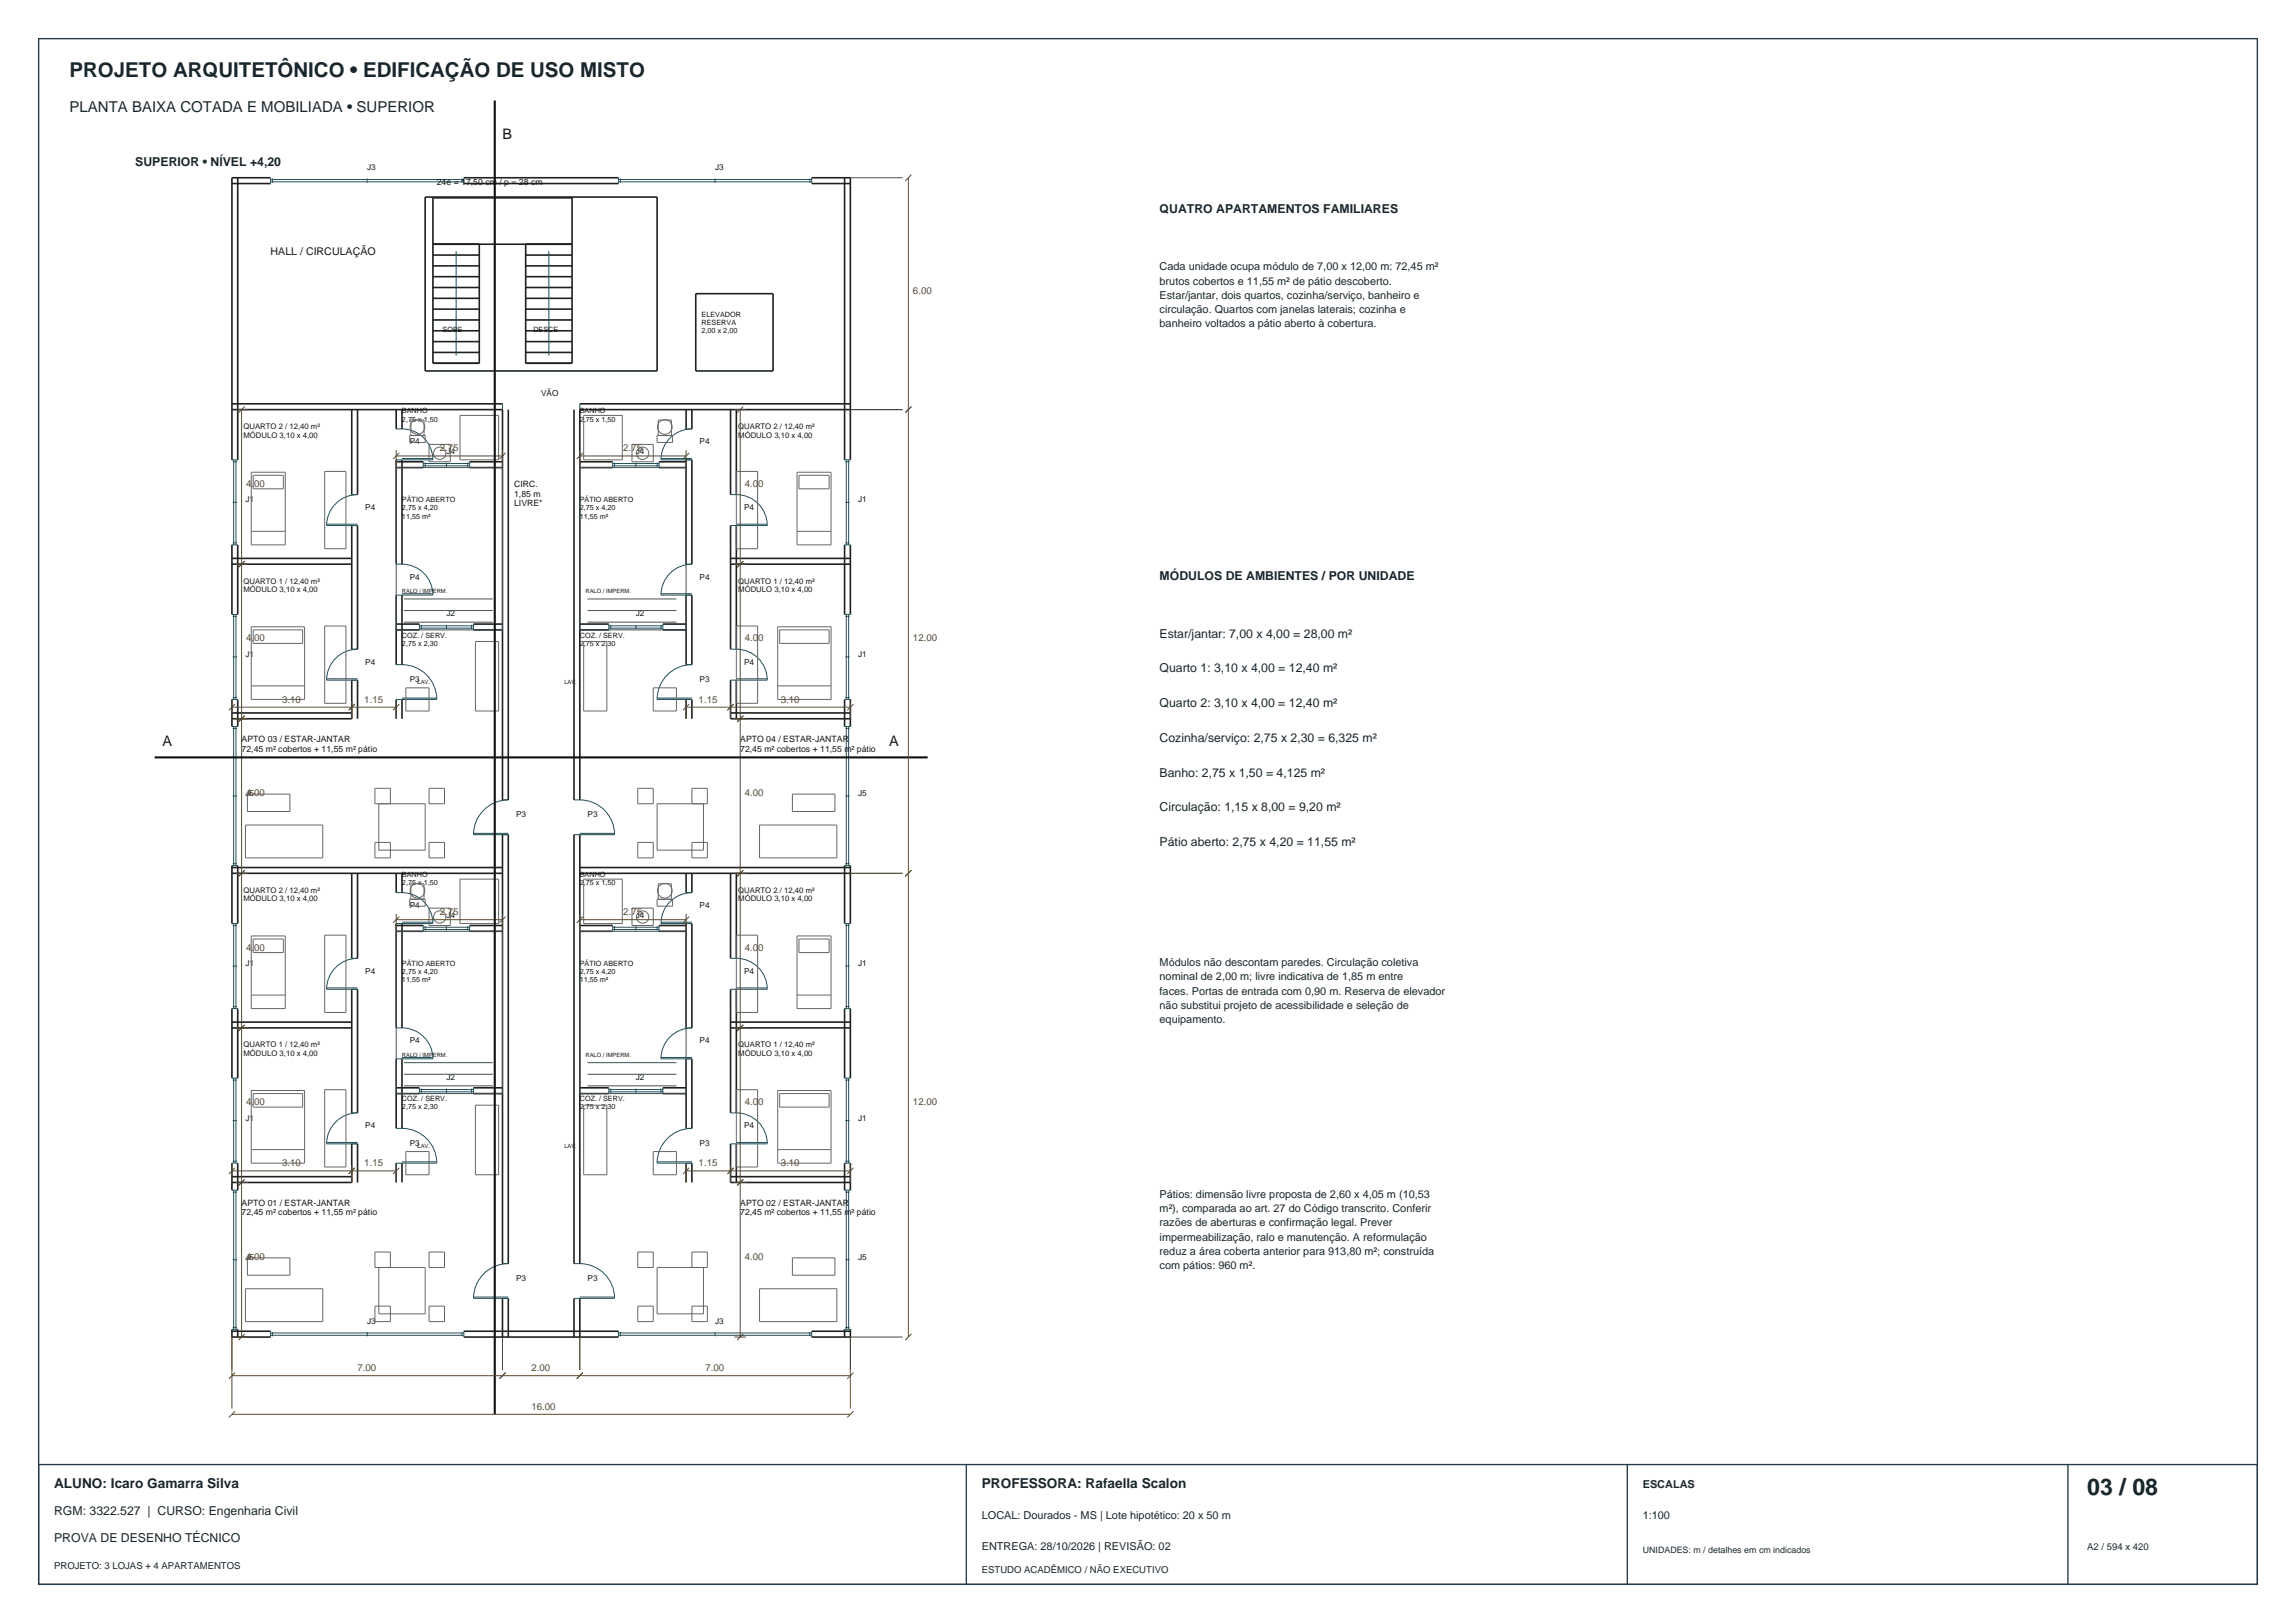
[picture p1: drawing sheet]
<svg xmlns="http://www.w3.org/2000/svg" width="594mm" height="420mm" viewBox="0 0 594 420" stroke-linecap="round" stroke-linejoin="round" font-family="sans-serif">
<defs><g id="words">
<text font-size="6" fill="#18262d" x="540" y="387">03 / 08</text>
<text font-size="5.3" fill="#18262d" x="18" y="20">PROJETO ARQUITETÔNICO • EDIFICAÇÃO DE USO MISTO</text>
<text font-size="3.9" fill="#18262d" x="18" y="29">PLANTA BAIXA COTADA E MOBILIADA • SUPERIOR</text>
<g font-size="3.8" fill="#151515">
<text x="130" y="36">B</text>
<text x="42" y="193">A</text>
<text x="230" y="193">A</text>
</g>
<g font-size="3.5" fill="#18262d">
<text x="14" y="385">ALUNO: Icaro Gamarra Silva</text>
<text x="254" y="385">PROFESSORA: Rafaella Scalon</text>
</g>
<g font-size="3.2" fill="#18262d">
<text x="35" y="43">SUPERIOR • NÍVEL +4,20</text>
<text x="300" y="55">QUATRO APARTAMENTOS FAMILIARES</text>
<text x="300" y="150">MÓDULOS DE AMBIENTES / POR UNIDADE</text>
<text x="300" y="165">Estar/jantar: 7,00 x 4,00 = 28,00 m²</text>
<text x="300" y="174">Quarto 1: 3,10 x 4,00 = 12,40 m²</text>
<text x="300" y="183">Quarto 2: 3,10 x 4,00 = 12,40 m²</text>
<text x="300" y="192">Cozinha/serviço: 2,75 x 2,30 = 6,325 m²</text>
<text x="300" y="201">Banho: 2,75 x 1,50 = 4,125 m²</text>
<text x="300" y="210">Circulação: 1,15 x 8,00 = 9,20 m²</text>
<text x="300" y="219">Pátio aberto: 2,75 x 4,20 = 11,55 m²</text>
<text x="14" y="392">RGM: 3322.527 | CURSO: Engenharia Civil</text>
<text x="14" y="399">PROVA DE DESENHO TÉCNICO</text>
</g>
<text font-size="2.8" fill="#151515" x="70" y="66">HALL / CIRCULAÇÃO</text>
<g font-size="2.8" fill="#18262d">
<text x="300" y="70">Cada unidade ocupa módulo de 7,00 x 12,00 m: 72,45 m²</text>
<text x="300" y="73.7">brutos cobertos e 11,55 m² de pátio descoberto.</text>
<text x="300" y="77.4">Estar/jantar, dois quartos, cozinha/serviço, banheiro e</text>
<text x="300" y="81">circulação. Quartos com janelas laterais; cozinha e</text>
<text x="300" y="84.7">banheiro voltados a pátio aberto à cobertura.</text>
<text x="300" y="250">Módulos não descontam paredes. Circulação coletiva</text>
<text x="300" y="253.7">nominal de 2,00 m; livre indicativa de 1,85 m entre</text>
<text x="300" y="257.4">faces. Portas de entrada com 0,90 m. Reserva de elevador</text>
<text x="300" y="261">não substitui projeto de acessibilidade e seleção de</text>
<text x="300" y="264.7">equipamento.</text>
<text x="300" y="310">Pátios: dimensão livre proposta de 2,60 x 4,05 m (10,53</text>
<text x="300" y="313.7">m²), comparada ao art. 27 do Código transcrito. Conferir</text>
<text x="300" y="317.4">razões de aberturas e confirmação legal. Prever</text>
<text x="300" y="321">impermeabilização, ralo e manutenção. A reformulação</text>
<text x="300" y="324.7">reduz a área coberta anterior para 913,80 m²; construída</text>
<text x="300" y="328.4">com pátios: 960 m².</text>
<text x="425" y="385">ESCALAS</text>
<text x="254" y="393">LOCAL: Dourados - MS | Lote hipotético: 20 x 50 m</text>
<text x="425" y="393">1:100</text>
<text x="254" y="401">ENTREGA: 28/10/2026 | REVISÃO: 02</text>
</g>
<g font-size="2.5" fill="#624b28">
<text x="236.2" y="76">6.00</text>
<text x="113.8" y="116.8">2.75</text>
<text x="161.3" y="116.8">2.75</text>
<text x="63.7" y="126">4.00</text>
<text x="192.7" y="126">4.00</text>
<text x="63.7" y="166">4.00</text>
<text x="192.7" y="166">4.00</text>
<text x="236.2" y="166">12.00</text>
<text x="73" y="181.8">3.10</text>
<text x="94.2" y="181.8">1.15</text>
<text x="180.7" y="181.8">1.15</text>
<text x="202" y="181.8">3.10</text>
<text x="63.7" y="206">4.00</text>
<text x="192.7" y="206">4.00</text>
<text x="113.8" y="236.8">2.75</text>
<text x="161.3" y="236.8">2.75</text>
<text x="63.7" y="246">4.00</text>
<text x="192.7" y="246">4.00</text>
<text x="63.7" y="286">4.00</text>
<text x="192.7" y="286">4.00</text>
<text x="236.2" y="286">12.00</text>
<text x="73" y="301.8">3.10</text>
<text x="94.2" y="301.8">1.15</text>
<text x="180.7" y="301.8">1.15</text>
<text x="202" y="301.8">3.10</text>
<text x="63.7" y="326">4.00</text>
<text x="192.7" y="326">4.00</text>
<text x="92.5" y="354.8">7.00</text>
<text x="137.5" y="354.8">2.00</text>
<text x="182.5" y="354.8">7.00</text>
<text x="137.5" y="364.8">16.00</text>
</g>
<g font-size="2.5" fill="#18262d">
<text x="540" y="401">A2 / 594 x 420</text>
<text x="14" y="406">PROJETO: 3 LOJAS + 4 APARTAMENTOS</text>
<text x="254" y="407">ESTUDO ACADÊMICO / NÃO EXECUTIVO</text>
</g>
<g font-size="2.3" fill="#151515">
<text x="113" y="48">24e = 17,50 cm / p = 28 cm</text>
<text x="133" y="126">CIRC.</text>
<text x="133" y="128.5">1,85 m</text>
<text x="133" y="131">LIVRE*</text>
<text x="62.5" y="192">APTO 03 / ESTAR-JANTAR</text>
<text x="191.5" y="192">APTO 04 / ESTAR-JANTAR</text>
<text x="62.5" y="194.5">72,45 m² cobertos + 11,55 m² pátio</text>
<text x="191.5" y="194.5">72,45 m² cobertos + 11,55 m² pátio</text>
<text x="62.5" y="312">APTO 01 / ESTAR-JANTAR</text>
<text x="191.5" y="312">APTO 02 / ESTAR-JANTAR</text>
<text x="62.5" y="314.5">72,45 m² cobertos + 11,55 m² pátio</text>
<text x="191.5" y="314.5">72,45 m² cobertos + 11,55 m² pátio</text>
</g>
<text font-size="2.3" fill="#18262d" x="425" y="402">UNIDADES: m / detalhes em cm indicados</text>
<g font-size="2.1" fill="#151515">
<text x="95" y="44">J3</text>
<text x="185" y="44">J3</text>
<text x="140" y="102.5">VÃO</text>
<text x="106" y="115">P4</text>
<text x="115.5" y="117.5">J4</text>
<text x="164.5" y="117.5">J4</text>
<text x="181" y="115">P4</text>
<text x="63.5" y="130">J1</text>
<text x="94.5" y="132">P4</text>
<text x="192.5" y="132">P4</text>
<text x="222" y="130">J1</text>
<text x="106" y="150">P4</text>
<text x="181" y="150">P4</text>
<text x="115.5" y="159.5">J2</text>
<text x="164.5" y="159.5">J2</text>
<text x="63.5" y="170">J1</text>
<text x="94.5" y="172">P4</text>
<text x="192.5" y="172">P4</text>
<text x="222" y="170">J1</text>
<text x="106" y="176.5">P3</text>
<text x="181" y="176.5">P3</text>
<text x="63.5" y="206">J5</text>
<text x="222" y="206">J5</text>
<text x="133.5" y="211.5">P3</text>
<text x="152" y="211.5">P3</text>
<text x="106" y="235">P4</text>
<text x="115.5" y="237.5">J4</text>
<text x="164.5" y="237.5">J4</text>
<text x="181" y="235">P4</text>
<text x="63.5" y="250">J1</text>
<text x="94.5" y="252">P4</text>
<text x="192.5" y="252">P4</text>
<text x="222" y="250">J1</text>
<text x="106" y="270">P4</text>
<text x="181" y="270">P4</text>
<text x="115.5" y="279.5">J2</text>
<text x="164.5" y="279.5">J2</text>
<text x="63.5" y="290">J1</text>
<text x="94.5" y="292">P4</text>
<text x="192.5" y="292">P4</text>
<text x="222" y="290">J1</text>
<text x="106" y="296.5">P3</text>
<text x="181" y="296.5">P3</text>
<text x="63.5" y="326">J5</text>
<text x="222" y="326">J5</text>
<text x="133.5" y="331.5">P3</text>
<text x="152" y="331.5">P3</text>
<text x="95" y="342.5">J3</text>
<text x="185" y="342.5">J3</text>
</g>
<g font-size="2" fill="#151515">
<text x="63" y="111">QUARTO 2 / 12,40 m²</text>
<text x="63" y="113.2">MÓDULO 3,10 x 4,00</text>
<text x="191" y="111">QUARTO 2 / 12,40 m²</text>
<text x="191" y="113.2">MÓDULO 3,10 x 4,00</text>
<text x="63" y="151">QUARTO 1 / 12,40 m²</text>
<text x="63" y="153.2">MÓDULO 3,10 x 4,00</text>
<text x="191" y="151">QUARTO 1 / 12,40 m²</text>
<text x="191" y="153.2">MÓDULO 3,10 x 4,00</text>
<text x="63" y="231">QUARTO 2 / 12,40 m²</text>
<text x="63" y="233.2">MÓDULO 3,10 x 4,00</text>
<text x="191" y="231">QUARTO 2 / 12,40 m²</text>
<text x="191" y="233.2">MÓDULO 3,10 x 4,00</text>
<text x="63" y="271">QUARTO 1 / 12,40 m²</text>
<text x="63" y="273.2">MÓDULO 3,10 x 4,00</text>
<text x="191" y="271">QUARTO 1 / 12,40 m²</text>
<text x="191" y="273.2">MÓDULO 3,10 x 4,00</text>
</g>
<g font-size="1.9" fill="#151515">
<text x="181.5" y="82">ELEVADOR</text>
<text x="114.5" y="86">SOBE</text>
<text x="138" y="86">DESCE</text>
<text x="181.5" y="84.1">RESERVA</text>
<text x="181.5" y="86.2">2,00 x 2,00</text>
<text x="104" y="107">BANHO</text>
<text x="150" y="107">BANHO</text>
<text x="104" y="109.1">2,75 x 1,50</text>
<text x="150" y="109.1">2,75 x 1,50</text>
<text x="104" y="130">PÁTIO ABERTO</text>
<text x="150" y="130">PÁTIO ABERTO</text>
<text x="104" y="132.1">2,75 x 4,20</text>
<text x="104" y="134.2">11,55 m²</text>
<text x="150" y="132.1">2,75 x 4,20</text>
<text x="150" y="134.2">11,55 m²</text>
<text x="104" y="165">COZ. / SERV.</text>
<text x="104" y="167.1">2,75 x 2,30</text>
<text x="150" y="165">COZ. / SERV.</text>
<text x="150" y="167.1">2,75 x 2,30</text>
<text x="104" y="227">BANHO</text>
<text x="150" y="227">BANHO</text>
<text x="104" y="229.1">2,75 x 1,50</text>
<text x="150" y="229.1">2,75 x 1,50</text>
<text x="104" y="250">PÁTIO ABERTO</text>
<text x="150" y="250">PÁTIO ABERTO</text>
<text x="104" y="252.1">2,75 x 4,20</text>
<text x="104" y="254.2">11,55 m²</text>
<text x="150" y="252.1">2,75 x 4,20</text>
<text x="150" y="254.2">11,55 m²</text>
<text x="104" y="285">COZ. / SERV.</text>
<text x="104" y="287.1">2,75 x 2,30</text>
<text x="150" y="285">COZ. / SERV.</text>
<text x="150" y="287.1">2,75 x 2,30</text>
</g>
<g font-size="1.5" fill="#151515">
<text x="104" y="153.5">RALO / IMPERM.</text>
<text x="151.5" y="153.5">RALO / IMPERM.</text>
<text x="108" y="177">LAV.</text>
<text x="146" y="177">LAV.</text>
<text x="104" y="273.5">RALO / IMPERM.</text>
<text x="151.5" y="273.5">RALO / IMPERM.</text>
<text x="108" y="297">LAV.</text>
<text x="146" y="297">LAV.</text>
</g>
</g></defs>
<path d="M10 10h574v400h-574zM10 379h574v31h-574zM250 379v31M421 379v31M535 379v31" fill="none" stroke="#243b49" stroke-width=".35"/>
<g fill="none" stroke="#202020" stroke-width=".42">
<path d="M60 47.5h10M61.5 46v73M70 46h-10v73M110 51h60v45h-60zM120 47.5h40M120 46h40M210 47.5h10M210 46h10v73M218.5 46v73M112 63.2h36M112 80h12M112 77.2h12"/>
<path d="M112 74.4h12M112 71.6h12M112 68.8h12M112 66h12M124 63.2v30.8h-12v-42.8h36v42.8h-12v-30.8M136 80h12M136 77.2h12M136 74.4h12M136 71.6h12M136 68.8h12M136 66h12M180 76h20v20h-20z"/>
<path d="M112 91.2h12M112 88.4h12M112 85.6h12M112 82.8h12M136 91.2h12M136 88.4h12M136 85.6h12M136 82.8h12M60 106h70v101M60 104.5h70M91 106v22M92.5 106v22"/>
<path d="M102.5 106v5M102.5 119v27M102.5 119.5h7M104 106v5M104 119v27M121.5 119.5h8.5M131.5 106v101M148.5 106v101M150 104.5h70M150 119.5h8.5M170.5 119.5h7M177.5 106v5"/>
<path d="M177.5 119v27M179 106v5M179 119v27M189 106v22M190.5 106v22M220 106h-70v101M91 136v32M92.5 136v32M102.5 121h7M121.5 121h8.5M150 121h8.5M170.5 121h7"/>
<path d="M189 136v32M190.5 136v32M60 141v18M60 146h31M60 144.5h31M61.5 141v18M102.5 154v18M104 154v18M177.5 154v18M179 154v18M189 146h31M189 144.5h31"/>
<path d="M218.5 141v18M220 141v18M91 176v10h-31M92.5 176v10M102.5 163h6M102.5 161.5h6M122.5 163h7.5M122.5 161.5h7.5M150 163h7.5M150 161.5h7.5M171.5 163h6M171.5 161.5h6"/>
<path d="M189 176v10h31M190.5 176v10M60 181v7M60 184.5h31M61.5 181v7M102.5 181v5M104 181v5M177.5 181v5M179 181v5M189 184.5h31M218.5 181v7M220 181v7"/>
<path d="M130 216v111M131.5 216v111M148.5 216v111M150 216v111M60 224v15M60 226h70M60 224.5h70M61.5 224v15M91 226v22M92.5 226v22M102.5 226v5M102.5 239v27"/>
<path d="M102.5 239.5h7M104 226v5M104 239v27M121.5 239.5h8.5M150 226h70M150 224.5h70M150 239.5h8.5M170.5 239.5h7M177.5 226v5M177.5 239v27M179 226v5M179 239v27"/>
<path d="M189 226v22M190.5 226v22M218.5 224v15M220 224v15M91 256v32M92.5 256v32M102.5 241h7M121.5 241h8.5M150 241h8.5M170.5 241h7M189 256v32M190.5 256v32"/>
<path d="M60 261v18M60 266h31M60 264.5h31M61.5 261v18M102.5 274v18M104 274v18M177.5 274v18M179 274v18M189 266h31M189 264.5h31M218.5 261v18M220 261v18"/>
<path d="M91 296v10h-31M92.5 296v10M102.5 283h6M102.5 281.5h6M122.5 283h7.5M122.5 281.5h7.5M150 283h7.5M150 281.5h7.5M171.5 283h6M171.5 281.5h6M189 296v10h31M190.5 296v10"/>
<path d="M60 301v7M60 304.5h31M61.5 301v7M102.5 301v5M104 301v5M177.5 301v5M179 301v5M189 304.5h31M218.5 301v7M220 301v7M130 336v10M131.5 336v10"/>
<path d="M148.5 336v10M150 336v10M60 344v2h10M60 344.5h10M61.5 344v2M120 346h40M120 344.5h40M210 344.5h10M218.5 344v2M220 344v2h-10"/>
</g>
<g fill="none" stroke="#154e69" stroke-width=".26">
<path d="M70 46v1.5M70 47h50M70 46.4h50M70.5 46.2v1.1M95 46.2v1.1M119.5 46.2v1.1M120 46v1.5M160 46v1.5M160 47h50M160 46.4h50M160.5 46.2v1.1M185 46.2v1.1"/>
<path d="M209.5 46.2v1.1M210 46v1.5M118 65v27M142 65v27M60 119h1.5M60.2 119.5h1.1M60.4 119v22M61 119v22M102.5 111a8.2 8.2 0 0 1 9.5 8h-9.5M104 118.6h8M109.5 119.5v1.5M109.5 119.9h12"/>
<path d="M110 119.7v1.1M115.5 119.7v1.1M121 119.7v1.1M121.5 119.5v1.5M130 104.5v1.5M150 104.5v1.5M158.5 119.5v1.5M158.5 119.9h12M159 119.7v1.1M164.5 119.7v1.1M170 119.7v1.1M170.5 119.5v1.5"/>
<path d="M171 118.6h8M177.5 111h1.5a8 8 0 0 0-8 8h8M218.5 119h1.5M218.7 119.5h1.1M219 119v22M219.6 119v22M60.2 130h1.1M84.5 135.6h8M91 128h1.5a8 8 0 0 0-8 8h8M109.5 120.5h12M158.5 120.5h12M189 128a8.2 8.2 0 0 1 9.5 8h-9.5"/>
<path d="M190.5 135.6h8M218.7 130h1.1M60 159h1.5M60 141h1.5M60.2 159.5h1.1M60.2 140.5h1.1M60.4 159v22M61 159v22M102.5 146a8.2 8.2 0 0 1 9.5 8h-9.5M104 153.6h8M171 153.6h8M177.5 146h1.5a8 8 0 0 0-8 8h8"/>
<path d="M218.5 159h1.5M218.5 141h1.5M218.7 159.5h1.1M218.7 140.5h1.1M219 159v22M219.6 159v22M60.2 170h1.1M84.5 175.6h8M91 168h1.5a8 8 0 0 0-8 8h8M102.5 172a9.2 9.2 0 0 1 10.5 9h-10.5M108.5 161.5v1.5M108.5 162.5h14"/>
<path d="M108.5 161.9h14M109 161.7v1.1M115.5 161.7v1.1M122 161.7v1.1M122.5 161.5v1.5M157.5 161.5v1.5M157.5 162.5h14M157.5 161.9h14M158 161.7v1.1M164.5 161.7v1.1M171 161.7v1.1M171.5 161.5v1.5"/>
<path d="M177.5 172h1.5a9 9 0 0 0-9 9h9M189 168a8.2 8.2 0 0 1 9.5 8h-9.5M190.5 175.6h8M218.7 170h1.1M60 188h1.5M60 181h1.5M60.2 188.5h1.1M60.2 180.5h1.1M60.4 188v36M61 188v36M104 180.6h9M170 180.6h9"/>
<path d="M218.5 188h1.5M218.5 181h1.5M218.7 188.5h1.1M218.7 180.5h1.1M219 188v36M219.6 188v36M60.2 206h1.1M122.5 215.6h9M130 207h1.5a9 9 0 0 0-9 9h9M148.5 207a9.2 9.2 0 0 1 10.5 9h-10.5M150 215.6h9M218.7 206h1.1"/>
<path d="M60 239h1.5M60 224h1.5M60.2 239.5h1.1M60.2 223.5h1.1M60.4 239v22M61 239v22M102.5 231a8.2 8.2 0 0 1 9.5 8h-9.5M104 238.6h8M109.5 239.5v1.5M109.5 239.9h12M110 239.7v1.1M115.5 239.7v1.1"/>
<path d="M121 239.7v1.1M121.5 239.5v1.5M158.5 239.9h12M158.5 239.5v1.5M159 239.7v1.1M164.5 239.7v1.1M170 239.7v1.1M170.5 239.5v1.5M171 238.6h8M177.5 231h1.5a8 8 0 0 0-8 8h8M218.5 239h1.5M218.5 224h1.5"/>
<path d="M218.7 239.5h1.1M218.7 223.5h1.1M219 239v22M219.6 239v22M60.2 250h1.1M84.5 255.6h8M91 248h1.5a8 8 0 0 0-8 8h8M109.5 240.5h12M158.5 240.5h12M189 248a8.2 8.2 0 0 1 9.5 8h-9.5M190.5 255.6h8M218.7 250h1.1"/>
<path d="M60 279h1.5M60 261h1.5M60.2 279.5h1.1M60.2 260.5h1.1M60.4 279v22M61 279v22M102.5 266a8.2 8.2 0 0 1 9.5 8h-9.5M104 273.6h8M171 273.6h8M177.5 266h1.5a8 8 0 0 0-8 8h8M218.5 279h1.5M218.5 261h1.5"/>
<path d="M218.7 279.5h1.1M218.7 260.5h1.1M219 279v22M219.6 279v22M60.2 290h1.1M84.5 295.6h8M91 288h1.5a8 8 0 0 0-8 8h8M102.5 292a9.2 9.2 0 0 1 10.5 9h-10.5M108.5 281.5v1.5M108.5 282.5h14M108.5 281.9h14M109 281.7v1.1"/>
<path d="M115.5 281.7v1.1M122 281.7v1.1M122.5 281.5v1.5M157.5 282.5h14M157.5 281.9h14M157.5 281.5v1.5M158 281.7v1.1M164.5 281.7v1.1M171 281.7v1.1M171.5 281.5v1.5M177.5 292h1.5a9 9 0 0 0-9 9h9M189 288a8.2 8.2 0 0 1 9.5 8h-9.5"/>
<path d="M190.5 295.6h8M218.7 290h1.1M60 308h1.5M60 301h1.5M60.2 308.5h1.1M60.2 300.5h1.1M60.4 308v36M61 308v36M104 300.6h9M170 300.6h9M218.5 308h1.5M218.5 301h1.5"/>
<path d="M218.7 308.5h1.1M218.7 300.5h1.1M219 308v36M219.6 308v36M60.2 326h1.1M122.5 335.6h9M130 327h1.5a9 9 0 0 0-9 9h9M148.5 327a9.2 9.2 0 0 1 10.5 9h-10.5M150 335.6h9M218.7 326h1.1M60 344h1.5M60.2 343.5h1.1"/>
<path d="M70 344.5v1.5M70 345.5h50M70 344.9h50M70.5 344.7v1.1M95 344.7v1.1M119.5 344.7v1.1M120 344.5v1.5M160 345.5h50M160 344.9h50M160 344.5v1.5M160.5 344.7v1.1M185 344.7v1.1"/>
<path d="M209.5 344.7v1.1M210 344.5v1.5M218.5 344h1.5M218.7 343.5h1.1"/>
</g>
<g fill="none" stroke="#666" stroke-width=".26">
<path d="M106 112.7h4v1.8h-4zM106.3 112.7v-4h3.4v4M111 115h5.5v4.5h-5.5zM119 107.5h10v11.5h-10zM151 107.5h10v11.5h-10zM163.5 115h5.5v4.5h-5.5zM170 112.7h4v1.8h-4zM170.3 112.7v-4h3.4v4M65 122.2h8.8v18.8h-8.8zM65 137.5h8.8M65.5 123h7.8v3.5h-7.8zM84 122h5.5v20h-5.5z"/>
<path d="M190.5 122h5.5v20h-5.5zM206.2 122.2h8.8v18.8h-8.8zM206.2 137.5h8.8M206.7 123h7.8v3.5h-7.8zM65 162.2h13.8v18.8h-13.8zM65 177.5h13.8M65.5 163h12.8v3.5h-12.8zM84 162h5.5v20h-5.5zM105 178h6v6h-6zM123 166h6v18h-6zM151 166h6v18h-6zM169 178h6v6h-6z"/>
<path d="M190.5 162h5.5v20h-5.5zM201.2 162.2h13.8v18.8h-13.8zM201.2 177.5h13.8M201.7 163h12.8v3.5h-12.8zM63.5 213.5h20v8.5h-20zM64 205.5h11v4.5h-11zM97 218h4v4h-4zM98 208v12h12v-12h-13v-4h4v4M111 204h4v4h-4zM111 218h4v4h-4zM165 204h4v4h-4zM165 218h4v4h-4z"/>
<path d="M179 208v-4h4v4h-13v12h12v-12M179 218h4v4h-4zM196.5 213.5h20v8.5h-20zM205 205.5h11v4.5h-11zM106 232.7h4v1.8h-4zM106.3 232.7v-4h3.4v4M111 235h5.5v4.5h-5.5zM119 227.5h10v11.5h-10zM151 227.5h10v11.5h-10zM163.5 235h5.5v4.5h-5.5zM170 232.7h4v1.8h-4zM170.3 232.7v-4h3.4v4"/>
<path d="M65 242.2h8.8v18.8h-8.8zM65 257.5h8.8M65.5 243h7.8v3.5h-7.8zM84 242h5.5v20h-5.5zM190.5 242h5.5v20h-5.5zM206.2 242.2h8.8v18.8h-8.8zM206.2 257.5h8.8M206.7 243h7.8v3.5h-7.8zM65 282.2h13.8v18.8h-13.8zM65 297.5h13.8M65.5 283h12.8v3.5h-12.8zM84 282h5.5v20h-5.5z"/>
<path d="M105 298h6v6h-6zM123 286h6v18h-6zM151 286h6v18h-6zM169 298h6v6h-6zM190.5 282h5.5v20h-5.5zM201.2 282.2h13.8v18.8h-13.8zM201.2 297.5h13.8M201.7 283h12.8v3.5h-12.8zM63.5 333.5h20v8.5h-20zM64 325.5h11v4.5h-11zM97 338h4v4h-4zM98 328v12h12v-12h-13v-4h4v4"/>
<path d="M111 338h4v4h-4zM111 324h4v4h-4zM165 338h4v4h-4zM165 324h4v4h-4zM179 338h4v4h-4zM179 328v-4h4v4h-13v12h12v-12M196.5 333.5h20v8.5h-20zM205 325.5h11v4.5h-11z"/>
<circle cx="108" cy="110.5" r="1.9"/>
<circle cx="113.7" cy="117.3" r="1.6"/>
<circle cx="166.2" cy="117.3" r="1.6"/>
<circle cx="172" cy="110.5" r="1.9"/>
<circle cx="108" cy="230.5" r="1.9"/>
<circle cx="113.7" cy="237.3" r="1.6"/>
<circle cx="166.2" cy="237.3" r="1.6"/>
<circle cx="172" cy="230.5" r="1.9"/>
</g>
<g fill="none" stroke="#3c6944" stroke-width=".26">
<path d="M102.5 121h27.5v42h-27.5zM150 121h27.5v42h-27.5zM104.5 158h23M104.5 155h23M152 158h23M152 155h23M104.5 161h23M152 161h23M102.5 241h27.5v42h-27.5zM150 241h27.5v42h-27.5zM104.5 278h23M104.5 275h23"/>
<path d="M152 278h23M152 275h23M104.5 281h23M152 281h23"/>
</g>
<g fill="none" stroke="#624b28" stroke-width=".26">
<path d="M220 46h13.5M235 46v300M235.8 45.2l-1.6 1.6M61 106h3M62.5 106v240M63.3 105.2l-1.6 1.6M102.5 116.5v4.5M102.5 118h27.5M103.3 117.2l-1.6 1.6M130 116.5v4.5M130.8 117.2l-1.6 1.6M150 116.5v4.5"/>
<path d="M150 118h27.5M150.8 117.2l-1.6 1.6M177.5 116.5v4.5M178.3 117.2l-1.6 1.6M190 106h3M191.5 106v240M192.3 105.2l-1.6 1.6M220 106h13.5M235.8 105.2l-1.6 1.6M61 146h3M63.3 145.2l-1.6 1.6M190 146h3"/>
<path d="M192.3 145.2l-1.6 1.6M60 181.5v4.5M60 183h42.5M60.8 182.2l-1.6 1.6M61 186h3M63.3 185.2l-1.6 1.6M91 181.5v4.5M91.8 182.2l-1.6 1.6M102.5 181.5v4.5M103.3 182.2l-1.6 1.6M177.5 181.5v4.5M177.5 183h42.5"/>
<path d="M178.3 182.2l-1.6 1.6M189 181.5v4.5M189.8 182.2l-1.6 1.6M190 186h3M192.3 185.2l-1.6 1.6M220 181.5v4.5M220.8 182.2l-1.6 1.6M61 226h3M63.3 225.2l-1.6 1.6M102.5 236.5v4.5M102.5 238h27.5M103.3 237.2l-1.6 1.6"/>
<path d="M130 236.5v4.5M130.8 237.2l-1.6 1.6M150 238h27.5M150 236.5v4.5M150.8 237.2l-1.6 1.6M177.5 236.5v4.5M178.3 237.2l-1.6 1.6M190 226h3M192.3 225.2l-1.6 1.6M220 226h13.5M235.8 225.2l-1.6 1.6M61 266h3"/>
<path d="M63.3 265.2l-1.6 1.6M190 266h3M192.3 265.2l-1.6 1.6M60 301.5v4.5M60 303h42.5M60.8 302.2l-1.6 1.6M61 306h3M63.3 305.2l-1.6 1.6M91 301.5v4.5M91.8 302.2l-1.6 1.6M102.5 301.5v4.5M103.3 302.2l-1.6 1.6"/>
<path d="M177.5 303h42.5M177.5 301.5v4.5M178.3 302.2l-1.6 1.6M189 301.5v4.5M189.8 302.2l-1.6 1.6M190 306h3M192.3 305.2l-1.6 1.6M220 301.5v4.5M220.8 302.2l-1.6 1.6M60 346v18.5M60 356h160M60.8 355.2l-1.6 1.6"/>
<path d="M61 346h3M63.3 345.2l-1.6 1.6M130 346v8.5M130.8 355.2l-1.6 1.6M150 346v8.5M150.8 355.2l-1.6 1.6M190 346h3M192.3 345.2l-1.6 1.6M220.8 355.2l-1.6 1.6M233.5 346h-13.5v18.5M235.8 345.2l-1.6 1.6M60 366h160"/>
<path d="M60.8 365.2l-1.6 1.6M220.8 365.2l-1.6 1.6"/>
</g>
<path d="M128 26v340M40 196h200" fill="none" stroke="#111" stroke-width=".55"/>
<use href="#words"/>
</svg>
